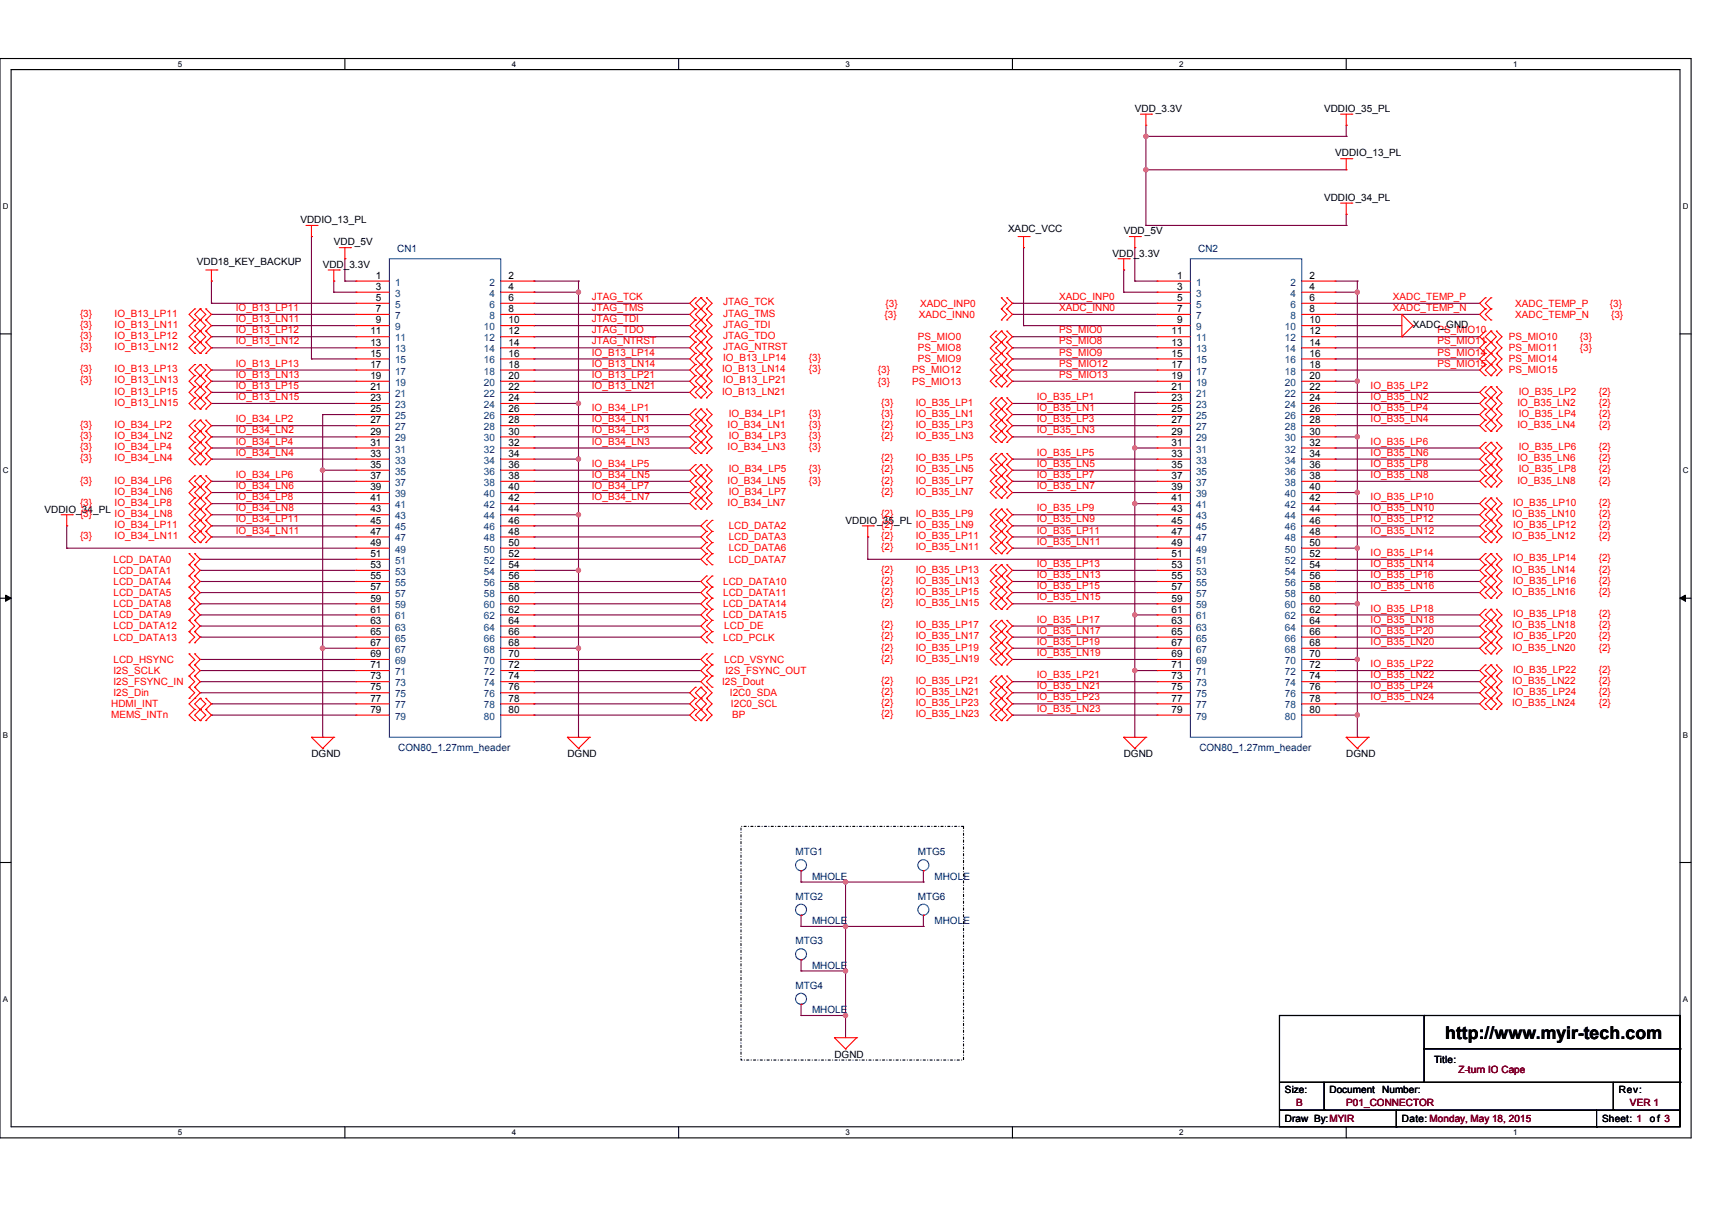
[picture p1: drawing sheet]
<svg xmlns="http://www.w3.org/2000/svg" width="297mm" height="210mm" viewBox="0 0 297 210" stroke-linecap="round" stroke-linejoin="round" font-family="sans-serif">
<defs><g id="words">
<text font-size="3.1" x="250.8" y="180.2">http://www.myir-tech.com</text>
<g font-size="1.7">
<text x="196.9" y="19.4">VDD_3.3V</text>
<text x="229.7" y="19.4">VDDIO_35_PL</text>
<text x="231.6" y="27.1">VDDIO_13_PL</text>
<text x="229.7" y="34.9">VDDIO_34_PL</text>
<text x="52.1" y="38.7">VDDIO_13_PL</text>
<text x="174.9" y="40.3">XADC_VCC</text>
<text x="195" y="40.7">VDD_5V</text>
<text x="34.2" y="46.1">VDD18_KEY_BACKUP</text>
<text x="56" y="46.4">VDD_3.3V</text>
<text x="57.9" y="42.6">VDD_5V</text>
<text x="193" y="44.5">VDD_3.3V</text>
<text x="65.2" y="48.4">1</text>
<text x="65.2" y="50.3">3</text>
<text x="65.2" y="52.2">5</text>
<text x="88.2" y="48.4">2</text>
<text x="88.2" y="50.3">4</text>
<text x="88.2" y="52.2">6</text>
<text x="204.2" y="48.4">1</text>
<text x="204.2" y="50.3">3</text>
<text x="204.2" y="52.2">5</text>
<text x="227.2" y="48.4">2</text>
<text x="227.2" y="50.3">4</text>
<text x="227.2" y="52.2">6</text>
<text x="64.3" y="58">11</text>
<text x="64.3" y="59.9">13</text>
<text x="65.2" y="54.1">7</text>
<text x="65.2" y="56.1">9</text>
<text x="88.2" y="54.1">8</text>
<text x="88.2" y="56.1">10</text>
<text x="88.2" y="58">12</text>
<text x="88.2" y="59.9">14</text>
<text x="203.2" y="58">11</text>
<text x="203.2" y="59.9">13</text>
<text x="204.2" y="54.1">7</text>
<text x="204.2" y="56.1">9</text>
<text x="227.2" y="54.1">8</text>
<text x="227.2" y="56.1">10</text>
<text x="227.2" y="58">12</text>
<text x="227.2" y="59.9">14</text>
<text x="245.2" y="56.9">XADC_GND</text>
<text x="64.3" y="61.9">15</text>
<text x="64.3" y="63.8">17</text>
<text x="64.3" y="65.7">19</text>
<text x="88.2" y="61.9">16</text>
<text x="88.2" y="63.8">18</text>
<text x="88.2" y="65.7">20</text>
<text x="203.2" y="61.9">15</text>
<text x="203.2" y="63.8">17</text>
<text x="203.2" y="65.7">19</text>
<text x="227.2" y="61.9">16</text>
<text x="227.2" y="63.8">18</text>
<text x="227.2" y="65.7">20</text>
<text x="64.3" y="67.7">21</text>
<text x="64.3" y="69.6">23</text>
<text x="64.3" y="71.5">25</text>
<text x="88.2" y="67.7">22</text>
<text x="88.2" y="69.6">24</text>
<text x="88.2" y="71.5">26</text>
<text x="203.2" y="67.7">21</text>
<text x="203.2" y="69.6">23</text>
<text x="203.2" y="71.5">25</text>
<text x="227.2" y="67.7">22</text>
<text x="227.2" y="69.6">24</text>
<text x="227.2" y="71.5">26</text>
<text x="64.3" y="73.4">27</text>
<text x="64.3" y="75.4">29</text>
<text x="64.3" y="77.3">31</text>
<text x="88.2" y="73.4">28</text>
<text x="88.2" y="75.4">30</text>
<text x="88.2" y="77.3">32</text>
<text x="203.2" y="73.4">27</text>
<text x="203.2" y="75.4">29</text>
<text x="203.2" y="77.3">31</text>
<text x="227.2" y="73.4">28</text>
<text x="227.2" y="75.4">30</text>
<text x="227.2" y="77.3">32</text>
<text x="64.3" y="79.2">33</text>
<text x="64.3" y="81.2">35</text>
<text x="64.3" y="83.1">37</text>
<text x="88.2" y="79.2">34</text>
<text x="88.2" y="81.2">36</text>
<text x="88.2" y="83.1">38</text>
<text x="203.2" y="79.2">33</text>
<text x="203.2" y="81.2">35</text>
<text x="203.2" y="83.1">37</text>
<text x="227.2" y="79.2">34</text>
<text x="227.2" y="81.2">36</text>
<text x="227.2" y="83.1">38</text>
<text x="7.7" y="88.9">VDDIO_34_PL</text>
<text x="64.3" y="85">39</text>
<text x="64.3" y="87">41</text>
<text x="64.3" y="88.9">43</text>
<text x="88.2" y="85">40</text>
<text x="88.2" y="87">42</text>
<text x="88.2" y="88.9">44</text>
<text x="203.2" y="85">39</text>
<text x="203.2" y="87">41</text>
<text x="203.2" y="88.9">43</text>
<text x="227.2" y="85">40</text>
<text x="227.2" y="87">42</text>
<text x="227.2" y="88.9">44</text>
<text x="64.3" y="90.8">45</text>
<text x="64.3" y="92.7">47</text>
<text x="64.3" y="94.7">49</text>
<text x="88.2" y="90.8">46</text>
<text x="88.2" y="92.7">48</text>
<text x="88.2" y="94.7">50</text>
<text x="146.7" y="90.8">VDDIO_35_PL</text>
<text x="203.2" y="90.8">45</text>
<text x="203.2" y="92.7">47</text>
<text x="203.2" y="94.7">49</text>
<text x="227.2" y="90.8">46</text>
<text x="227.2" y="92.7">48</text>
<text x="227.2" y="94.7">50</text>
<text x="64.3" y="96.6">51</text>
<text x="64.3" y="98.5">53</text>
<text x="64.3" y="100.5">55</text>
<text x="88.2" y="96.6">52</text>
<text x="88.2" y="98.5">54</text>
<text x="88.2" y="100.5">56</text>
<text x="203.2" y="96.6">51</text>
<text x="203.2" y="98.5">53</text>
<text x="203.2" y="100.5">55</text>
<text x="227.2" y="96.6">52</text>
<text x="227.2" y="98.5">54</text>
<text x="227.2" y="100.5">56</text>
<text x="64.3" y="102.4">57</text>
<text x="64.3" y="104.3">59</text>
<text x="64.3" y="106.3">61</text>
<text x="88.2" y="102.4">58</text>
<text x="88.2" y="104.3">60</text>
<text x="88.2" y="106.3">62</text>
<text x="203.2" y="102.4">57</text>
<text x="203.2" y="104.3">59</text>
<text x="203.2" y="106.3">61</text>
<text x="227.2" y="102.4">58</text>
<text x="227.2" y="104.3">60</text>
<text x="227.2" y="106.3">62</text>
<text x="64.3" y="108.2">63</text>
<text x="64.3" y="110.1">65</text>
<text x="64.3" y="112">67</text>
<text x="64.3" y="114">69</text>
<text x="88.2" y="108.2">64</text>
<text x="88.2" y="110.1">66</text>
<text x="88.2" y="112">68</text>
<text x="88.2" y="114">70</text>
<text x="203.2" y="108.2">63</text>
<text x="203.2" y="110.1">65</text>
<text x="203.2" y="112">67</text>
<text x="203.2" y="114">69</text>
<text x="227.2" y="108.2">64</text>
<text x="227.2" y="110.1">66</text>
<text x="227.2" y="112">68</text>
<text x="227.2" y="114">70</text>
<text x="64.3" y="115.9">71</text>
<text x="64.3" y="117.8">73</text>
<text x="64.3" y="119.8">75</text>
<text x="88.2" y="115.9">72</text>
<text x="88.2" y="117.8">74</text>
<text x="88.2" y="119.8">76</text>
<text x="203.2" y="115.9">71</text>
<text x="203.2" y="117.8">73</text>
<text x="203.2" y="119.8">75</text>
<text x="227.2" y="115.9">72</text>
<text x="227.2" y="117.8">74</text>
<text x="227.2" y="119.8">76</text>
<text x="64.3" y="121.7">77</text>
<text x="64.3" y="123.6">79</text>
<text x="88.2" y="121.7">78</text>
<text x="88.2" y="123.6">80</text>
<text x="203.2" y="121.7">77</text>
<text x="203.2" y="123.6">79</text>
<text x="227.2" y="121.7">78</text>
<text x="227.2" y="123.6">80</text>
<text x="54" y="131.4">DGND</text>
<text x="98.4" y="131.4">DGND</text>
<text x="195" y="131.4">DGND</text>
<text x="233.6" y="131.4">DGND</text>
<text x="144.8" y="183.5">DGND</text>
<text x="248.8" y="184.5">Title:</text>
<text x="222.9" y="189.7">Size:</text>
<text x="230.7" y="189.7">Document</text>
<text x="239.8" y="189.7">Number:</text>
<text x="280.9" y="189.7">Rev:</text>
<text x="222.9" y="194.7">Draw By:MYIR</text>
<text x="243.2" y="194.7">Date: Monday, May 18, 2015</text>
<text x="278" y="194.7">Sheet: 1</text>
<text x="286.3" y="194.7">of 3</text>
</g>
<g font-size="1.7" fill="#000080">
<text x="68.9" y="43.7">CN1</text>
<text x="207.9" y="43.7">CN2</text>
<text x="69.1" y="130.2">CON80_1.27mm_header</text>
<text x="208.1" y="130.2">CON80_1.27mm_header</text>
<text x="138" y="148.4">MTG1</text>
<text x="159.3" y="148.4">MTG5</text>
<text x="140.9" y="152.6">MHOLE</text>
<text x="162.2" y="152.6">MHOLE</text>
<text x="138" y="156.1">MTG2</text>
<text x="140.9" y="160.3">MHOLE</text>
<text x="159.3" y="156.1">MTG6</text>
<text x="162.2" y="160.3">MHOLE</text>
<text x="138" y="163.8">MTG3</text>
<text x="138" y="171.5">MTG4</text>
<text x="140.9" y="168.1">MHOLE</text>
<text x="140.9" y="175.8">MHOLE</text>
</g>
<g font-size="1.7" fill="#f00">
<text x="40.9" y="53.9">IO_B13_LP11</text>
<text x="102.7" y="53.9">JTAG_TMS</text>
<text x="102.7" y="52">JTAG_TCK</text>
<text x="125.5" y="53">JTAG_TCK</text>
<text x="153.6" y="53.2">{3}</text>
<text x="159.6" y="53.2">XADC_INP0</text>
<text x="183.8" y="52">XADC_INP0</text>
<text x="183.8" y="53.9">XADC_INN0</text>
<text x="241.7" y="53.9">XADC_TEMP_N</text>
<text x="241.7" y="52">XADC_TEMP_P</text>
<text x="262.9" y="53.2">XADC_TEMP_P</text>
<text x="279.3" y="53.2">{3}</text>
<text x="13.9" y="54.9">{3}</text>
<text x="13.9" y="56.9">{3}</text>
<text x="13.9" y="58.8">{3}</text>
<text x="19.9" y="54.9">IO_B13_LP11</text>
<text x="19.9" y="56.9">IO_B13_LN11</text>
<text x="19.9" y="58.8">IO_B13_LP12</text>
<text x="40.9" y="55.9">IO_B13_LN11</text>
<text x="40.9" y="57.8">IO_B13_LP12</text>
<text x="40.9" y="59.7">IO_B13_LN12</text>
<text x="102.7" y="55.9">JTAG_TDI</text>
<text x="102.7" y="57.8">JTAG_TDO</text>
<text x="102.7" y="59.7">JTAG_NTRST</text>
<text x="125.5" y="54.9">JTAG_TMS</text>
<text x="125.5" y="56.9">JTAG_TDI</text>
<text x="125.5" y="58.8">JTAG_TDO</text>
<text x="153.5" y="55.1">{3}</text>
<text x="159.3" y="59">PS_MIO0</text>
<text x="159.4" y="55.1">XADC_INN0</text>
<text x="183.8" y="57.8">PS_MIO0</text>
<text x="183.8" y="59.7">PS_MIO8</text>
<text x="249.4" y="57.8">PS_MIO10</text>
<text x="249.4" y="59.7">PS_MIO11</text>
<text x="261.8" y="59">PS_MIO10</text>
<text x="262.9" y="55.1">XADC_TEMP_N</text>
<text x="274.1" y="59">{3}</text>
<text x="279.5" y="55.1">{3}</text>
<text x="13.9" y="60.7">{3}</text>
<text x="13.9" y="64.6">{3}</text>
<text x="19.9" y="60.7">IO_B13_LN12</text>
<text x="19.9" y="64.6">IO_B13_LP13</text>
<text x="40.9" y="63.6">IO_B13_LP13</text>
<text x="40.9" y="65.5">IO_B13_LN13</text>
<text x="102.7" y="63.6">IO_B13_LN14</text>
<text x="102.7" y="61.7">IO_B13_LP14</text>
<text x="102.7" y="65.5">IO_B13_LP21</text>
<text x="125.3" y="64.6">IO_B13_LN14</text>
<text x="125.5" y="60.7">JTAG_NTRST</text>
<text x="125.5" y="62.6">IO_B13_LP14</text>
<text x="140.3" y="62.6">{3}</text>
<text x="140.3" y="64.6">{3}</text>
<text x="152.3" y="64.8">{3}</text>
<text x="158.3" y="64.8">PS_MIO12</text>
<text x="159.3" y="60.9">PS_MIO8</text>
<text x="159.3" y="62.9">PS_MIO9</text>
<text x="183.8" y="61.7">PS_MIO9</text>
<text x="183.8" y="63.6">PS_MIO12</text>
<text x="183.8" y="65.5">PS_MIO13</text>
<text x="249.4" y="61.7">PS_MIO14</text>
<text x="249.4" y="63.6">PS_MIO15</text>
<text x="261.8" y="60.9">PS_MIO11</text>
<text x="261.8" y="62.9">PS_MIO14</text>
<text x="261.8" y="64.8">PS_MIO15</text>
<text x="274.1" y="60.9">{3}</text>
<text x="13.9" y="66.5">{3}</text>
<text x="19.9" y="66.5">IO_B13_LN13</text>
<text x="19.9" y="68.4">IO_B13_LP15</text>
<text x="19.9" y="70.4">IO_B13_LN15</text>
<text x="40.9" y="69.4">IO_B13_LN15</text>
<text x="40.9" y="67.5">IO_B13_LP15</text>
<text x="102.7" y="71.3">IO_B34_LP1</text>
<text x="102.7" y="67.5">IO_B13_LN21</text>
<text x="125.3" y="68.4">IO_B13_LN21</text>
<text x="125.5" y="66.5">IO_B13_LP21</text>
<text x="152.3" y="66.7">{3}</text>
<text x="152.9" y="70.4">{3}</text>
<text x="158.3" y="66.7">PS_MIO13</text>
<text x="158.9" y="70.4">IO_B35_LP1</text>
<text x="179.9" y="69.4">IO_B35_LP1</text>
<text x="179.9" y="71.3">IO_B35_LN1</text>
<text x="237.8" y="71.3">IO_B35_LP4</text>
<text x="237.8" y="69.4">IO_B35_LN2</text>
<text x="237.8" y="67.5">IO_B35_LP2</text>
<text x="263.3" y="70.4">IO_B35_LN2</text>
<text x="263.5" y="68.4">IO_B35_LP2</text>
<text x="277.4" y="68.4">{2}</text>
<text x="277.4" y="70.4">{2}</text>
<text x="13.9" y="74.2">{3}</text>
<text x="13.9" y="76.2">{3}</text>
<text x="19.9" y="74.2">IO_B34_LP2</text>
<text x="19.9" y="76.2">IO_B34_LN2</text>
<text x="40.9" y="77.1">IO_B34_LP4</text>
<text x="40.9" y="73.3">IO_B34_LP2</text>
<text x="40.9" y="75.2">IO_B34_LN2</text>
<text x="102.7" y="73.3">IO_B34_LN1</text>
<text x="102.7" y="75.2">IO_B34_LP3</text>
<text x="102.7" y="77.1">IO_B34_LN3</text>
<text x="126.2" y="74.2">IO_B34_LN1</text>
<text x="126.4" y="72.3">IO_B34_LP1</text>
<text x="126.4" y="76.2">IO_B34_LP3</text>
<text x="140.3" y="72.3">{3}</text>
<text x="140.3" y="74.2">{3}</text>
<text x="140.3" y="76.2">{3}</text>
<text x="152.9" y="74.2">{2}</text>
<text x="152.9" y="76.2">{2}</text>
<text x="152.9" y="72.3">{3}</text>
<text x="158.9" y="74.2">IO_B35_LP3</text>
<text x="158.9" y="76.2">IO_B35_LN3</text>
<text x="158.9" y="72.3">IO_B35_LN1</text>
<text x="179.9" y="75.2">IO_B35_LN3</text>
<text x="179.9" y="73.3">IO_B35_LP3</text>
<text x="237.8" y="77.1">IO_B35_LP6</text>
<text x="237.8" y="73.3">IO_B35_LN4</text>
<text x="263.3" y="74.2">IO_B35_LN4</text>
<text x="263.5" y="72.3">IO_B35_LP4</text>
<text x="277.4" y="74.2">{2}</text>
<text x="277.4" y="72.3">{2}</text>
<text x="13.9" y="78.1">{3}</text>
<text x="13.9" y="80">{3}</text>
<text x="13.9" y="83.9">{3}</text>
<text x="19.9" y="78.1">IO_B34_LP4</text>
<text x="19.9" y="80">IO_B34_LN4</text>
<text x="19.9" y="83.9">IO_B34_LP6</text>
<text x="40.9" y="79.1">IO_B34_LN4</text>
<text x="40.9" y="82.9">IO_B34_LP6</text>
<text x="102.7" y="82.9">IO_B34_LN5</text>
<text x="102.7" y="81">IO_B34_LP5</text>
<text x="126.2" y="83.9">IO_B34_LN5</text>
<text x="126.2" y="78.1">IO_B34_LN3</text>
<text x="126.4" y="82">IO_B34_LP5</text>
<text x="140.3" y="82">{3}</text>
<text x="140.3" y="83.9">{3}</text>
<text x="140.3" y="78.1">{3}</text>
<text x="152.9" y="83.9">{2}</text>
<text x="152.9" y="80">{2}</text>
<text x="152.9" y="82">{2}</text>
<text x="158.9" y="83.9">IO_B35_LP7</text>
<text x="158.9" y="80">IO_B35_LP5</text>
<text x="158.9" y="82">IO_B35_LN5</text>
<text x="179.9" y="82.9">IO_B35_LP7</text>
<text x="179.9" y="81">IO_B35_LN5</text>
<text x="179.9" y="79.1">IO_B35_LP5</text>
<text x="237.8" y="82.9">IO_B35_LN8</text>
<text x="237.8" y="81">IO_B35_LP8</text>
<text x="237.8" y="79.1">IO_B35_LN6</text>
<text x="263.3" y="83.9">IO_B35_LN8</text>
<text x="263.3" y="80">IO_B35_LN6</text>
<text x="263.5" y="82">IO_B35_LP8</text>
<text x="263.5" y="78.1">IO_B35_LP6</text>
<text x="277.4" y="82">{2}</text>
<text x="277.4" y="83.9">{2}</text>
<text x="277.4" y="80">{2}</text>
<text x="277.4" y="78.1">{2}</text>
<text x="13.9" y="87.7">{3}</text>
<text x="13.9" y="89.7">{3}</text>
<text x="19.9" y="85.8">IO_B34_LN6</text>
<text x="19.9" y="87.7">IO_B34_LP8</text>
<text x="19.9" y="89.7">IO_B34_LN8</text>
<text x="40.9" y="84.9">IO_B34_LN6</text>
<text x="40.9" y="86.8">IO_B34_LP8</text>
<text x="40.9" y="88.7">IO_B34_LN8</text>
<text x="102.7" y="84.9">IO_B34_LP7</text>
<text x="102.7" y="86.8">IO_B34_LN7</text>
<text x="126.2" y="87.7">IO_B34_LN7</text>
<text x="126.4" y="85.8">IO_B34_LP7</text>
<text x="152.9" y="89.7">{2}</text>
<text x="152.9" y="85.8">{2}</text>
<text x="158.9" y="89.7">IO_B35_LP9</text>
<text x="158.9" y="85.8">IO_B35_LN7</text>
<text x="179.9" y="88.7">IO_B35_LP9</text>
<text x="179.9" y="84.9">IO_B35_LN7</text>
<text x="237.8" y="86.8">IO_B35_LP10</text>
<text x="237.8" y="88.7">IO_B35_LN10</text>
<text x="262.3" y="89.7">IO_B35_LN10</text>
<text x="262.5" y="87.7">IO_B35_LP10</text>
<text x="277.4" y="87.7">{2}</text>
<text x="277.4" y="89.7">{2}</text>
<text x="13.9" y="93.5">{3}</text>
<text x="19.9" y="93.5">IO_B34_LN11</text>
<text x="19.9" y="91.6">IO_B34_LP11</text>
<text x="40.9" y="92.6">IO_B34_LN11</text>
<text x="40.9" y="90.6">IO_B34_LP11</text>
<text x="126.4" y="95.7">LCD_DATA6</text>
<text x="126.4" y="91.8">LCD_DATA2</text>
<text x="126.4" y="93.7">LCD_DATA3</text>
<text x="152.9" y="93.5">{2}</text>
<text x="152.9" y="95.5">{2}</text>
<text x="152.9" y="91.6">{2}</text>
<text x="158.9" y="93.5">IO_B35_LP11</text>
<text x="158.9" y="95.5">IO_B35_LN11</text>
<text x="158.9" y="91.6">IO_B35_LN9</text>
<text x="179.9" y="94.5">IO_B35_LN11</text>
<text x="179.9" y="92.6">IO_B35_LP11</text>
<text x="179.9" y="90.6">IO_B35_LN9</text>
<text x="237.8" y="92.6">IO_B35_LN12</text>
<text x="237.8" y="90.6">IO_B35_LP12</text>
<text x="262.3" y="93.5">IO_B35_LN12</text>
<text x="262.5" y="91.6">IO_B35_LP12</text>
<text x="277.4" y="93.5">{2}</text>
<text x="277.4" y="91.6">{2}</text>
<text x="19.7" y="101.5">LCD_DATA4</text>
<text x="19.7" y="99.5">LCD_DATA1</text>
<text x="19.7" y="97.6">LCD_DATA0</text>
<text x="125.5" y="101.5">LCD_DATA10</text>
<text x="126.4" y="97.6">LCD_DATA7</text>
<text x="152.9" y="99.3">{2}</text>
<text x="152.9" y="101.3">{2}</text>
<text x="158.9" y="99.3">IO_B35_LP13</text>
<text x="158.9" y="101.3">IO_B35_LN13</text>
<text x="179.9" y="100.3">IO_B35_LN13</text>
<text x="179.9" y="98.4">IO_B35_LP13</text>
<text x="237.8" y="100.3">IO_B35_LP16</text>
<text x="237.8" y="98.4">IO_B35_LN14</text>
<text x="237.8" y="96.4">IO_B35_LP14</text>
<text x="262.3" y="99.3">IO_B35_LN14</text>
<text x="262.5" y="101.3">IO_B35_LP16</text>
<text x="262.5" y="97.4">IO_B35_LP14</text>
<text x="277.4" y="101.3">{2}</text>
<text x="277.4" y="99.3">{2}</text>
<text x="277.4" y="97.4">{2}</text>
<text x="19.7" y="107.2">LCD_DATA9</text>
<text x="19.7" y="105.3">LCD_DATA8</text>
<text x="19.7" y="103.4">LCD_DATA5</text>
<text x="125.5" y="107.2">LCD_DATA15</text>
<text x="125.5" y="105.3">LCD_DATA14</text>
<text x="125.5" y="103.4">LCD_DATA11</text>
<text x="152.9" y="105.1">{2}</text>
<text x="152.9" y="103.2">{2}</text>
<text x="158.9" y="105.1">IO_B35_LN15</text>
<text x="158.9" y="103.2">IO_B35_LP15</text>
<text x="179.9" y="104.2">IO_B35_LN15</text>
<text x="179.9" y="102.2">IO_B35_LP15</text>
<text x="237.8" y="102.2">IO_B35_LN16</text>
<text x="237.8" y="106.1">IO_B35_LP18</text>
<text x="262.3" y="103.2">IO_B35_LN16</text>
<text x="262.5" y="107.1">IO_B35_LP18</text>
<text x="277.4" y="103.2">{2}</text>
<text x="277.4" y="107.1">{2}</text>
<text x="19.7" y="111.1">LCD_DATA13</text>
<text x="19.7" y="109.2">LCD_DATA12</text>
<text x="125.5" y="111.1">LCD_PCLK</text>
<text x="125.7" y="109.2">LCD_DE</text>
<text x="152.9" y="112.9">{2}</text>
<text x="152.9" y="110.9">{2}</text>
<text x="152.9" y="109">{2}</text>
<text x="158.9" y="112.9">IO_B35_LP19</text>
<text x="158.9" y="110.9">IO_B35_LN17</text>
<text x="158.9" y="109">IO_B35_LP17</text>
<text x="179.9" y="111.9">IO_B35_LP19</text>
<text x="179.9" y="113.8">IO_B35_LN19</text>
<text x="179.9" y="109.9">IO_B35_LN17</text>
<text x="179.9" y="108">IO_B35_LP17</text>
<text x="237.8" y="109.9">IO_B35_LP20</text>
<text x="237.8" y="111.9">IO_B35_LN20</text>
<text x="237.8" y="108">IO_B35_LN18</text>
<text x="262.3" y="112.9">IO_B35_LN20</text>
<text x="262.3" y="109">IO_B35_LN18</text>
<text x="262.5" y="110.9">IO_B35_LP20</text>
<text x="277.4" y="112.9">{2}</text>
<text x="277.4" y="110.9">{2}</text>
<text x="277.4" y="109">{2}</text>
<text x="19.7" y="115">LCD_HSYNC</text>
<text x="19.7" y="116.9">I2S_SCLK</text>
<text x="19.7" y="118.8">I2S_FSYNC_IN</text>
<text x="125.3" y="118.8">I2S_Dout</text>
<text x="125.7" y="115">LCD_VSYNC</text>
<text x="125.9" y="116.9">I2S_FSYNC_OUT</text>
<text x="152.9" y="114.8">{2}</text>
<text x="152.9" y="118.6">{2}</text>
<text x="158.9" y="114.8">IO_B35_LN19</text>
<text x="158.9" y="118.6">IO_B35_LP21</text>
<text x="179.9" y="117.7">IO_B35_LP21</text>
<text x="179.9" y="119.6">IO_B35_LN21</text>
<text x="237.8" y="119.6">IO_B35_LP24</text>
<text x="237.8" y="115.7">IO_B35_LP22</text>
<text x="237.8" y="117.7">IO_B35_LN22</text>
<text x="262.3" y="118.6">IO_B35_LN22</text>
<text x="262.5" y="116.7">IO_B35_LP22</text>
<text x="277.4" y="116.7">{2}</text>
<text x="277.4" y="118.6">{2}</text>
<text x="19.3" y="122.7">HDMI_INT</text>
<text x="19.3" y="124.6">MEMS_INTn</text>
<text x="19.7" y="120.8">I2S_Din</text>
<text x="126.6" y="120.8">I2C0_SDA</text>
<text x="126.8" y="122.7">I2C0_SCL</text>
<text x="127" y="124.6">BP</text>
<text x="152.9" y="124.4">{2}</text>
<text x="152.9" y="122.5">{2}</text>
<text x="152.9" y="120.6">{2}</text>
<text x="158.9" y="124.4">IO_B35_LN23</text>
<text x="158.9" y="122.5">IO_B35_LP23</text>
<text x="158.9" y="120.6">IO_B35_LN21</text>
<text x="179.9" y="121.5">IO_B35_LP23</text>
<text x="179.9" y="123.5">IO_B35_LN23</text>
<text x="237.8" y="121.5">IO_B35_LN24</text>
<text x="262.3" y="122.5">IO_B35_LN24</text>
<text x="262.5" y="120.6">IO_B35_LP24</text>
<text x="277.4" y="122.5">{2}</text>
<text x="277.4" y="120.6">{2}</text>
</g>
<g font-size="1.7" fill="#004080">
<text x="68.5" y="49.5">1</text>
<text x="68.5" y="51.5">3</text>
<text x="68.5" y="53.4">5</text>
<text x="84.9" y="49.5">2</text>
<text x="84.9" y="51.5">4</text>
<text x="84.9" y="53.4">6</text>
<text x="207.5" y="49.5">1</text>
<text x="207.5" y="51.5">3</text>
<text x="207.5" y="53.4">5</text>
<text x="223.9" y="49.5">2</text>
<text x="223.9" y="51.5">4</text>
<text x="223.9" y="53.4">6</text>
<text x="68.5" y="55.3">7</text>
<text x="68.5" y="57.3">9</text>
<text x="68.5" y="59.2">11</text>
<text x="83.9" y="57.3">10</text>
<text x="83.9" y="59.2">12</text>
<text x="84.9" y="55.3">8</text>
<text x="207.5" y="55.3">7</text>
<text x="207.5" y="57.3">9</text>
<text x="207.5" y="59.2">11</text>
<text x="222.9" y="57.3">10</text>
<text x="222.9" y="59.2">12</text>
<text x="223.9" y="55.3">8</text>
<text x="68.5" y="61.1">13</text>
<text x="68.5" y="63">15</text>
<text x="68.5" y="65">17</text>
<text x="83.9" y="61.1">14</text>
<text x="83.9" y="63">16</text>
<text x="83.9" y="65">18</text>
<text x="207.5" y="61.1">13</text>
<text x="207.5" y="63">15</text>
<text x="207.5" y="65">17</text>
<text x="222.9" y="61.1">14</text>
<text x="222.9" y="63">16</text>
<text x="222.9" y="65">18</text>
<text x="68.5" y="66.9">19</text>
<text x="68.5" y="68.8">21</text>
<text x="68.5" y="70.8">23</text>
<text x="83.9" y="66.9">20</text>
<text x="83.9" y="68.8">22</text>
<text x="83.9" y="70.8">24</text>
<text x="207.5" y="66.9">19</text>
<text x="207.5" y="68.8">21</text>
<text x="207.5" y="70.8">23</text>
<text x="222.9" y="66.9">20</text>
<text x="222.9" y="68.8">22</text>
<text x="222.9" y="70.8">24</text>
<text x="68.5" y="72.7">25</text>
<text x="68.5" y="74.6">27</text>
<text x="68.5" y="76.6">29</text>
<text x="83.9" y="72.7">26</text>
<text x="83.9" y="74.6">28</text>
<text x="83.9" y="76.6">30</text>
<text x="207.5" y="72.7">25</text>
<text x="207.5" y="74.6">27</text>
<text x="207.5" y="76.6">29</text>
<text x="222.9" y="72.7">26</text>
<text x="222.9" y="74.6">28</text>
<text x="222.9" y="76.6">30</text>
<text x="68.5" y="78.5">31</text>
<text x="68.5" y="80.4">33</text>
<text x="68.5" y="82.4">35</text>
<text x="83.9" y="78.5">32</text>
<text x="83.9" y="80.4">34</text>
<text x="83.9" y="82.4">36</text>
<text x="207.5" y="78.5">31</text>
<text x="207.5" y="80.4">33</text>
<text x="207.5" y="82.4">35</text>
<text x="222.9" y="78.5">32</text>
<text x="222.9" y="80.4">34</text>
<text x="222.9" y="82.4">36</text>
<text x="68.5" y="84.3">37</text>
<text x="68.5" y="86.2">39</text>
<text x="68.5" y="88.2">41</text>
<text x="83.9" y="84.3">38</text>
<text x="83.9" y="86.2">40</text>
<text x="83.9" y="88.2">42</text>
<text x="207.5" y="84.3">37</text>
<text x="207.5" y="86.2">39</text>
<text x="207.5" y="88.2">41</text>
<text x="222.9" y="84.3">38</text>
<text x="222.9" y="86.2">40</text>
<text x="222.9" y="88.2">42</text>
<text x="68.5" y="90.1">43</text>
<text x="68.5" y="92">45</text>
<text x="68.5" y="93.9">47</text>
<text x="68.5" y="95.9">49</text>
<text x="83.9" y="90.1">44</text>
<text x="83.9" y="92">46</text>
<text x="83.9" y="93.9">48</text>
<text x="83.9" y="95.9">50</text>
<text x="207.5" y="90.1">43</text>
<text x="207.5" y="92">45</text>
<text x="207.5" y="93.9">47</text>
<text x="207.5" y="95.9">49</text>
<text x="222.9" y="90.1">44</text>
<text x="222.9" y="92">46</text>
<text x="222.9" y="93.9">48</text>
<text x="222.9" y="95.9">50</text>
<text x="68.5" y="97.8">51</text>
<text x="68.5" y="99.7">53</text>
<text x="68.5" y="101.7">55</text>
<text x="83.9" y="97.8">52</text>
<text x="83.9" y="99.7">54</text>
<text x="83.9" y="101.7">56</text>
<text x="207.5" y="97.8">51</text>
<text x="207.5" y="99.7">53</text>
<text x="207.5" y="101.7">55</text>
<text x="222.9" y="97.8">52</text>
<text x="222.9" y="99.7">54</text>
<text x="222.9" y="101.7">56</text>
<text x="68.5" y="103.6">57</text>
<text x="68.5" y="105.5">59</text>
<text x="68.5" y="107.5">61</text>
<text x="83.9" y="103.6">58</text>
<text x="83.9" y="105.5">60</text>
<text x="83.9" y="107.5">62</text>
<text x="207.5" y="103.6">57</text>
<text x="207.5" y="105.5">59</text>
<text x="207.5" y="107.5">61</text>
<text x="222.9" y="103.6">58</text>
<text x="222.9" y="105.5">60</text>
<text x="222.9" y="107.5">62</text>
<text x="68.5" y="109.4">63</text>
<text x="68.5" y="111.3">65</text>
<text x="68.5" y="113.2">67</text>
<text x="83.9" y="109.4">64</text>
<text x="83.9" y="111.3">66</text>
<text x="83.9" y="113.2">68</text>
<text x="207.5" y="109.4">63</text>
<text x="207.5" y="111.3">65</text>
<text x="207.5" y="113.2">67</text>
<text x="222.9" y="109.4">64</text>
<text x="222.9" y="111.3">66</text>
<text x="222.9" y="113.2">68</text>
<text x="68.5" y="115.2">69</text>
<text x="68.5" y="117.1">71</text>
<text x="68.5" y="119">73</text>
<text x="83.9" y="115.2">70</text>
<text x="83.9" y="117.1">72</text>
<text x="83.9" y="119">74</text>
<text x="207.5" y="115.2">69</text>
<text x="207.5" y="117.1">71</text>
<text x="207.5" y="119">73</text>
<text x="222.9" y="115.2">70</text>
<text x="222.9" y="117.1">72</text>
<text x="222.9" y="119">74</text>
<text x="68.5" y="121">75</text>
<text x="68.5" y="122.9">77</text>
<text x="68.5" y="124.8">79</text>
<text x="83.9" y="121">76</text>
<text x="83.9" y="122.9">78</text>
<text x="83.9" y="124.8">80</text>
<text x="207.5" y="121">75</text>
<text x="207.5" y="122.9">77</text>
<text x="207.5" y="124.8">79</text>
<text x="222.9" y="121">76</text>
<text x="222.9" y="122.9">78</text>
<text x="222.9" y="124.8">80</text>
</g>
<g font-size="1.7" fill="#800000">
<text x="224.9" y="191.8">B</text>
<text x="233.6" y="191.8">P01_CONNECTOR</text>
<text x="253.1" y="186.2">Z-turn IO Cape</text>
<text x="282.8" y="191.8">VER 1</text>
</g>
<g font-size="1.4">
<text x="30.9" y="11.6">5</text>
<text x="88.8" y="11.6">4</text>
<text x="146.7" y="11.6">3</text>
<text x="204.6" y="11.6">2</text>
<text x="262.5" y="11.6">1</text>
<text x=".5" y="36.3">D</text>
<text x="292" y="36.3">D</text>
<text x=".5" y="82.1">C</text>
<text x="292" y="82.1">C</text>
<text x=".5" y="127.9">B</text>
<text x="292" y="127.9">B</text>
<text x=".5" y="173.8">A</text>
<text x="292" y="173.8">A</text>
<text x="30.9" y="196.9">5</text>
<text x="88.8" y="196.9">4</text>
<text x="146.7" y="196.9">3</text>
<text x="204.6" y="196.9">2</text>
<text x="262.5" y="196.9">1</text>
</g>
</g></defs>
<path d="M0 10.2h293.4v187.2h-293.4zM1.9 12.1h289.6v183.4h-289.6z" fill="none" stroke="#000" stroke-width=".19"/>
<g fill="#fff">
<path d="M30.9 10.4h.7v1.5h-.7z"/>
<path d="M30.9 195.7h.7v1.5h-.7z"/>
</g>
<path d="M59.8 10.2v1.9M59.8 195.5v1.9" fill="none" stroke="#000" stroke-width=".19"/>
<g fill="#fff">
<path d="M88.8 10.4h.7v1.5h-.7z"/>
<path d="M88.8 195.7h.7v1.5h-.7z"/>
</g>
<path d="M117.8 10.2v1.9M117.8 195.5v1.9" fill="none" stroke="#000" stroke-width=".19"/>
<g fill="#fff">
<path d="M146.7 10.4h.7v1.5h-.7z"/>
<path d="M146.7 195.7h.7v1.5h-.7z"/>
</g>
<path d="M175.7 10.2v1.9M175.7 195.5v1.9" fill="none" stroke="#000" stroke-width=".19"/>
<g fill="#fff">
<path d="M204.6 10.4h.8v1.5h-.8z"/>
<path d="M204.6 195.7h.8v1.5h-.8z"/>
</g>
<path d="M233.6 10.2v1.9M233.6 195.5v1.9" fill="none" stroke="#000" stroke-width=".19"/>
<g fill="#fff">
<path d="M262.5 10.4h.8v1.5h-.8z"/>
<path d="M262.5 195.7h.8v1.5h-.8z"/>
<path d="M.5 35h1v1.5h-1z"/>
<path d="M292 35h.9v1.5h-.9z"/>
<path d="M.5 80.8h1v1.6h-1z"/>
<path d="M292 80.8h.9v1.6h-.9z"/>
</g>
<path d="M0 57.9h1.9M291.5 57.9h1.9" fill="none" stroke="#000" stroke-width=".19"/>
<g fill="#fff">
<path d="M.5 126.7h.9v1.5h-.9z"/>
<path d="M292 126.7h.9v1.5h-.9z"/>
</g>
<path d="M0 103.8h1.9M291.5 103.8h1.9" fill="none" stroke="#000" stroke-width=".19"/>
<path d="M1 103.2l.9 .6-.9 .5zM291.5 103.8l.9-.6v1.1z" fill="#000" stroke="#000" stroke-width=".17"/>
<g fill="#fff">
<path d="M.5 172.5h.9v1.6h-.9z"/>
<path d="M292 172.5h.9v1.6h-.9z"/>
</g>
<g fill="none" stroke="#000" stroke-width=".19">
<path d="M0 149.6h1.9M291.5 149.6h1.9M222 176.2h69.5v19.3h-69.5zM247.1 176.2h.1M247.1 176.2v11.5M222 192.6h.1M222 192.6h69.5M222 187.7h69.5M229.7 192.6h.1M229.7 187.7v4.9M242.3 195.5h.1M242.3 192.6v2.9"/>
<path d="M247.1 182h44.4M277 195.5h.1M277 192.6v2.9M279.9 192.6h.1M279.9 187.7v4.9M291.5 187.7h.1M291.5 182h.1"/>
</g>
<path d="M128.6 143.4h38.6v40.5h-38.6z" fill="none" stroke="#000" stroke-width=".19" stroke-dasharray=".4 .4 0 .4"/>
<g fill="none" stroke="#800040" stroke-width=".19">
<path d="M198.8 23.7h.1M198.8 29.5h.1M198.8 39.1h.1M198.8 21.7v17.4M198.8 23.7h34.8M198.8 29.5h34.8M198.8 39.1h34.8M233.6 23.7h.1M233.6 21.7h.1M233.6 39.1h.1M233.6 37.2h.1M233.6 21.7v2"/>
<path d="M233.6 37.2v1.9M36.7 54.5h.1M36.7 56.5h.1M36.7 58.4h.1M36.7 48.8h.1M36.7 52.6h.1M36.7 54.5h25.1M36.7 56.5h25.1M36.7 58.4h25.1M36.7 52.6h25.1M36.7 48.8v3.8M54 41h.1"/>
<path d="M54 41v21.3M57.9 48.8h.1M57.9 50.7h.1M57.9 50.7h3.9M57.9 48.8v1.9M59.8 44.9h.1M59.8 48.8h.1M59.8 48.8h2M59.8 44.9v3.9M92.6 50.7h.1M92.6 54.5h.1M92.6 52.6h.1"/>
<path d="M92.6 56.5h.1M92.6 58.4h.1M92.6 48.8h.1M92.6 48.8h7.8M92.6 50.7h7.8M92.6 54.5h27.1M92.6 56.5h27.1M92.6 58.4h27.1M92.6 52.6h27.1M100.4 48.8h.1M100.4 48.8v79.1M175.7 58.4h.1"/>
<path d="M175.7 52.6h.1M175.7 54.5h.1M175.7 54.5h25.1M175.7 58.4h25.1M175.7 52.6h25.1M177.6 56.5h.1M177.6 43h.1M177.6 56.5h23.2M177.6 43v13.5M195 50.7h.1M195 46.8h.1M195 50.7h5.8"/>
<path d="M195 46.8v3.9M196.9 48.8h.1M196.9 43h.1M196.9 48.8h3.9M196.9 43v5.8M231.6 56.5h.1M231.6 58.4h.1M231.6 54.5h.1M231.6 52.6h.1M231.6 48.8h3.9M231.6 50.7h3.9M231.6 54.5h25.1"/>
<path d="M231.6 56.5h11.6M231.6 58.4h25.1M231.6 52.6h25.1M235.5 48.8h.1M235.5 50.7h.1M235.5 48.8v79.1M36.7 60.3h.1M36.7 64.2h.1M36.7 66.1h.1M36.7 70h.1M36.7 68.1h.1M36.7 79.6h.1"/>
<path d="M36.7 77.7h.1M36.7 73.8h.1M36.7 75.8h.1M36.7 60.3h25.1M36.7 64.2h25.1M36.7 66.1h25.1M36.7 70h25.1M36.7 68.1h25.1M36.7 79.6h25.1M36.7 77.7h25.1M36.7 73.8h25.1M36.7 75.8h25.1"/>
<path d="M54 62.3h.1M54 62.3h7.8M56 71.9h.1M56 71.9h5.8M56 71.9v56M92.6 60.3h.1M92.6 73.8h.1M92.6 71.9h.1M92.6 75.8h.1M92.6 77.7h.1M92.6 64.2h.1M92.6 62.3h.1"/>
<path d="M92.6 68.1h.1M92.6 66.1h.1M92.6 60.3h27.1M92.6 64.2h27.1M92.6 66.1h27.1M92.6 70h7.8M92.6 68.1h27.1M92.6 62.3h27.1M92.6 71.9h27.1M92.6 79.6h7.8M92.6 77.7h27.1M92.6 73.8h27.1"/>
<path d="M92.6 75.8h27.1M100.4 70h.1M100.4 79.6h.1M175.7 79.6h.1M175.7 75.8h.1M175.7 73.8h.1M175.7 71.9h.1M175.7 60.3h.1M175.7 62.3h.1M175.7 64.2h.1M175.7 66.1h.1M175.7 60.3h25.1"/>
<path d="M175.7 64.2h25.1M175.7 66.1h25.1M175.7 70h25.1M175.7 62.3h25.1M175.7 71.9h25.1M175.7 79.6h25.1M175.7 73.8h25.1M175.7 75.8h25.1M196.9 77.7h.1M196.9 68.1h.1M196.9 68.1v59.8M196.9 68.1h3.9"/>
<path d="M196.9 77.7h3.9M200.8 70h.1M231.6 66.1h.1M231.6 77.7h.1M231.6 79.6h.1M231.6 73.8h.1M231.6 71.9h.1M231.6 70h.1M231.6 68.1h.1M231.6 60.3h.1M231.6 62.3h.1M231.6 64.2h.1"/>
<path d="M231.6 60.3h25.1M231.6 64.2h25.1M231.6 66.1h3.9M231.6 70h25.1M231.6 68.1h25.1M231.6 62.3h25.1M231.6 71.9h25.1M231.6 79.6h25.1M231.6 77.7h25.1M231.6 73.8h25.1M231.6 75.8h3.9M235.5 75.8h.1"/>
<path d="M235.5 66.1h.1M11.6 91.2h.1M11.6 95.1h.1M11.6 95.1h50.2M11.6 91.2v3.9M34.7 97h.1M34.7 98.9h.1M34.7 98.9h27.1M34.7 97h27.1M36.7 83.5h.1M36.7 85.4h.1M36.7 87.4h.1"/>
<path d="M36.7 89.3h.1M36.7 93.1h.1M36.7 91.2h.1M36.7 83.5h25.1M36.7 85.4h25.1M36.7 87.4h25.1M36.7 89.3h25.1M36.7 93.1h25.1M36.7 91.2h25.1M56 81.6h.1M56 81.6h5.8M92.6 83.5h.1"/>
<path d="M92.6 81.6h.1M92.6 85.4h.1M92.6 87.4h.1M92.6 95.1h.1M92.6 97h.1M92.6 91.2h.1M92.6 93.1h.1M92.6 83.5h27.1M92.6 85.4h27.1M92.6 87.4h27.1M92.6 89.3h7.8M92.6 81.6h27.1"/>
<path d="M92.6 98.9h7.8M92.6 97h29M92.6 93.1h29M92.6 91.2h29M92.6 95.1h29M100.4 89.3h.1M100.4 98.9h.1M150.6 93.1h.1M150.6 97h.1M150.6 97h50.2M150.6 93.1v3.9M175.7 98.9h.1"/>
<path d="M175.7 95.1h.1M175.7 93.1h.1M175.7 91.2h.1M175.7 89.3h.1M175.7 85.4h.1M175.7 83.5h.1M175.7 81.6h.1M175.7 83.5h25.1M175.7 85.4h25.1M175.7 89.3h25.1M175.7 81.6h25.1M175.7 98.9h25.1"/>
<path d="M175.7 93.1h25.1M175.7 91.2h25.1M175.7 95.1h25.1M196.9 87.4h.1M196.9 87.4h3.9M231.6 98.9h.1M231.6 97h.1M231.6 93.1h.1M231.6 91.2h.1M231.6 83.5h.1M231.6 81.6h.1M231.6 87.4h.1"/>
<path d="M231.6 89.3h.1M231.6 83.5h25.1M231.6 85.4h3.9M231.6 87.4h25.1M231.6 89.3h25.1M231.6 81.6h25.1M231.6 98.9h25.1M231.6 97h25.1M231.6 93.1h25.1M231.6 91.2h25.1M231.6 95.1h3.9M235.5 95.1h.1"/>
<path d="M235.5 85.4h.1M34.7 104.7h.1M34.7 106.7h.1M34.7 108.6h.1M34.7 110.5h.1M34.7 100.9h.1M34.7 102.8h.1M34.7 114.4h.1M34.7 116.3h.1M34.7 118.3h.1M34.7 104.7h27.1M34.7 102.8h27.1"/>
<path d="M34.7 114.4h27.1M34.7 100.9h27.1M34.7 110.5h27.1M34.7 116.3h27.1M34.7 118.3h27.1M34.7 106.7h27.1M34.7 108.6h27.1M56 112.5h.1M56 112.5h5.8M92.6 100.9h.1M92.6 102.8h.1M92.6 104.7h.1"/>
<path d="M92.6 106.7h.1M92.6 108.6h.1M92.6 110.5h.1M92.6 114.4h.1M92.6 116.3h.1M92.6 118.3h.1M92.6 104.7h29M92.6 102.8h29M92.6 112.5h7.8M92.6 114.4h29M92.6 100.9h29M92.6 110.5h29"/>
<path d="M92.6 116.3h29M92.6 118.3h29M92.6 106.7h29M92.6 108.6h29M100.4 112.5h.1M175.7 104.7h.1M175.7 102.8h.1M175.7 112.5h.1M175.7 114.4h.1M175.7 118.3h.1M175.7 110.5h.1M175.7 108.6h.1"/>
<path d="M175.7 100.9h.1M175.7 104.7h25.1M175.7 102.8h25.1M175.7 112.5h25.1M175.7 114.4h25.1M175.7 100.9h25.1M175.7 110.5h25.1M175.7 118.3h25.1M175.7 108.6h25.1M196.9 106.7h.1M196.9 116.3h.1M196.9 116.3h3.9"/>
<path d="M196.9 106.7h3.9M231.6 102.8h.1M231.6 100.9h.1M231.6 110.5h.1M231.6 112.5h.1M231.6 116.3h.1M231.6 118.3h.1M231.6 106.7h.1M231.6 108.6h.1M231.6 104.7h3.9M231.6 102.8h25.1M231.6 112.5h25.1"/>
<path d="M231.6 114.4h3.9M231.6 100.9h25.1M231.6 110.5h25.1M231.6 116.3h25.1M231.6 118.3h25.1M231.6 106.7h25.1M231.6 108.6h25.1M235.5 114.4h.1M235.5 104.7h.1M34.7 120.2h.1M34.7 120.2h27.1M36.7 122.1h.1"/>
<path d="M36.7 124.1h.1M36.7 122.1h25.1M36.7 124.1h25.1M56 127.9h.1M92.6 120.2h.1M92.6 122.1h.1M92.6 124.1h.1M92.6 122.1h27.1M92.6 124.1h27.1M92.6 120.2h27.1M100.4 127.9h.1M175.7 122.1h.1"/>
<path d="M175.7 124.1h.1M175.7 120.2h.1M175.7 122.1h25.1M175.7 124.1h25.1M175.7 120.2h25.1M196.9 127.9h.1M231.6 120.2h.1M231.6 122.1h.1M231.6 122.1h25.1M231.6 124.1h3.9M231.6 120.2h25.1M235.5 124.1h.1"/>
<path d="M235.5 127.9h.1M139 153h.1M139 151.1h.1M139 158.8h.1M139 153h21.2M139 151.1v1.9M139 158.8v1.9M146.7 153h.1M146.7 153v27M160.2 153h.1M160.2 151.1v1.9M160.2 158.8v1.9"/>
<path d="M139 160.7h.1M139 168.4h.1M139 176.2h.1M139 166.5h.1M139 174.2h.1M139 160.7h21.2M139 168.4h7.7M139 176.2h7.7M139 166.5v1.9M139 174.2v2M146.7 176.2h.1M146.7 160.7h.1"/>
<path d="M146.7 168.4h.1M160.2 160.7h.1"/>
</g>
<g fill="#f0f" stroke="#f0f" stroke-width=".19">
<circle cx="100.4" cy="50.7" r=".37"/>
<circle cx="100.4" cy="70" r=".37"/>
<circle cx="56" cy="81.6" r=".38"/>
<circle cx="56" cy="112.5" r=".38"/>
<circle cx="235.5" cy="50.7" r=".37"/>
<circle cx="235.5" cy="66.1" r=".38"/>
<circle cx="196.9" cy="77.7" r=".37"/>
<circle cx="196.9" cy="87.4" r=".37"/>
<circle cx="196.9" cy="106.7" r=".37"/>
<circle cx="196.9" cy="116.3" r=".37"/>
<circle cx="235.5" cy="124" r=".38"/>
<circle cx="235.5" cy="104.7" r=".38"/>
<circle cx="235.5" cy="114.4" r=".38"/>
<circle cx="235.5" cy="95.1" r=".38"/>
<circle cx="235.5" cy="75.8" r=".38"/>
<circle cx="235.5" cy="85.4" r=".38"/>
<circle cx="100.4" cy="79.6" r=".37"/>
<circle cx="100.4" cy="89.3" r=".37"/>
<circle cx="100.4" cy="98.9" r=".37"/>
<circle cx="100.4" cy="112.5" r=".38"/>
<circle cx="198.8" cy="23.6" r=".38"/>
<circle cx="198.8" cy="29.4" r=".38"/>
<circle cx="146.7" cy="176.2" r=".37"/>
<circle cx="146.7" cy="168.4" r=".37"/>
<circle cx="146.7" cy="153" r=".38"/>
<circle cx="146.7" cy="160.7" r=".38"/>
</g>
<g fill="none" stroke="#f00" stroke-width=".19">
<path d="M197.9 19.8h1.9M198.8 19.8v1.9M199.8 19.8h.1M232.6 19.8h1.9M233.6 19.8v1.9M234.5 19.8h.1M53.1 39.1h1.9M54 39.1v1.9M55 39.1h.1M198.8 21.7h.1M232.6 27.5h1.9M232.6 35.2h1.9"/>
<path d="M233.6 21.7h.1M233.6 29.5h.1M233.6 37.2h.1M233.6 27.5v2M233.6 35.2v2M234.5 27.5h.1M234.5 35.2h.1M33.8 55.5h.1M33.8 53.6h.1M33.8 57.4h.1M33.8 59.4h.1M33.8 57.4l-1 1 1 1"/>
<path d="M33.8 53.6l-1 .9 1 1M33.8 55.5l-1 1 1 .9M33.8 59.4l-1 .9 1 1M34.7 53.6h.1M34.7 55.5h.1M34.7 57.4h.1M34.7 59.4h.1M34.7 53.6l1 .9-1 1M34.7 53.6l-.9 .9 .9 1M34.7 55.5l1 1-1 .9M34.7 55.5l-.9 1 1.9 1.9-1 1M34.7 57.4l-.9 1 1.9 1.9-1 1"/>
<path d="M34.7 59.4l-.9 .9 .9 1M35.7 55.5h.1M35.7 53.6h.1M35.7 57.4h.1M35.7 59.4h.1M35.7 46.8h1.9M35.7 53.6l1 .9-1 1M35.7 57.4l1 1-1 1M35.7 55.5l1 1-1 .9M35.7 59.4l1 .9-1 1M36.7 48.8h.1M36.7 46.8v2"/>
<path d="M37.6 46.8h.1M54 41h.1M56.9 46.8h2M57.9 48.8h.1M57.9 46.8v2M58.9 46.8h.1M58.9 43h1.9M59.8 44.9h.1M59.8 43v1.9M60.8 43h.1M61.8 48.8h.1M61.8 50.7h.1"/>
<path d="M61.8 52.6h.1M61.8 54.5h.1M61.8 56.5h.1M61.8 58.4h.1M61.8 48.8h5.8M61.8 50.7h5.8M61.8 52.6h5.8M61.8 54.5h5.8M61.8 56.5h5.8M61.8 58.4h5.8M86.9 48.8h5.7M86.9 50.7h5.7"/>
<path d="M86.9 52.6h5.7M86.9 54.5h5.7M86.9 56.5h5.7M86.9 58.4h5.7M92.6 48.8h.1M92.6 50.7h.1M92.6 52.6h.1M92.6 54.5h.1M92.6 56.5h.1M92.6 58.4h.1M120.6 55.5h.1M120.6 53.6h.1"/>
<path d="M120.6 57.4h.1M120.6 51.7h.1M120.6 59.4h.1M120.6 53.6l-.9 .9 .9 1M120.6 57.4l-.9 1 .9 1M120.6 55.5l-.9 1 .9 .9M120.6 51.7l-.9 .9 .9 1M120.6 59.4l-.9 .9 .9 1M121.6 53.6h.1M121.6 55.5h.1M121.6 57.4h.1M121.6 51.7h.1"/>
<path d="M121.6 59.4h.1M121.6 51.7l1 .9-2 1.9 1 1M121.6 53.6l1 .9-1 1M121.6 55.5l-1 1 2 1.9-1 1M121.6 55.5l1 1-1 .9M121.6 51.7l-1 .9 1 1M121.6 57.4l-1 1 2 1.9-2 2 1 .9M121.6 59.4l-1 .9 1 1M122.6 55.5h.1M122.6 53.6h.1M122.6 57.4h.1M122.6 51.7h.1"/>
<path d="M122.6 59.4h.1M122.6 57.4l.9 1-.9 1M122.6 53.6l.9 .9-.9 1M122.6 51.7l.9 .9-.9 1M122.6 55.5l.9 1-.9 .9M122.6 59.4l.9 .9-.9 1M172.8 57.4h.1M172.8 59.4h.1M172.8 57.4l-1 1 1 1M172.8 59.4l-1 .9 1 1M173.7 59.4h.1M173.7 57.4h.1"/>
<path d="M173.7 53.6h.1M173.7 51.7h.1M173.7 55.5h.1M173.7 57.4l-.9 1 .9 1M173.7 57.4l1 1-1.9 1.9 1.9 2-1 .9M173.7 59.4l1 .9-1 1M173.7 51.7l1 .9-1 1M173.7 53.6l1 .9-1 1M174.7 57.4h.1M174.7 59.4h.1M174.7 51.7h.1M174.7 53.6h.1"/>
<path d="M174.7 55.5h.1M174.7 53.6l1 .9-1 1M174.7 57.4l1 1-1 1M174.7 59.4l1 .9-1 1M174.7 51.7l1 .9-1 1M176.6 41h2M177.6 43h.1M177.6 41v2M178.6 41h.1M194 44.9h1.9M195 46.8h.1M195 44.9v1.9"/>
<path d="M195.9 44.9h.1M195.9 41h2M196.9 43h.1M196.9 41v2M197.9 41h.1M200.8 48.8h.1M200.8 50.7h.1M200.8 52.6h.1M200.8 54.5h.1M200.8 56.5h.1M200.8 58.4h.1M200.8 48.8h5.7"/>
<path d="M200.8 50.7h5.7M200.8 52.6h5.7M200.8 54.5h5.7M200.8 56.5h5.7M200.8 58.4h5.7M225.8 48.8h5.8M225.8 50.7h5.8M225.8 52.6h5.8M225.8 54.5h5.8M225.8 56.5h5.8M225.8 58.4h5.8M231.6 48.8h.1"/>
<path d="M231.6 50.7h.1M231.6 52.6h.1M231.6 54.5h.1M231.6 56.5h.1M231.6 58.4h.1M243.2 54.5h.1M243.2 58.4h.1M243.2 54.5v3.9M243.2 54.5l2 2M245.2 56.5h.1M245.2 56.5l-2 1.9M257.7 57.4h.1"/>
<path d="M257.7 59.4h.1M257.7 51.7h.1M257.7 53.6h.1M257.7 55.5h.1M257.7 53.6l-1 .9 1 1M257.7 57.4l-1 1 1 1M257.7 59.4l-1 .9 1 1M257.7 51.7l-1 .9 1 1M258.7 59.4h.1M258.7 57.4h.1M258.7 53.6h.1M258.7 51.7h.1"/>
<path d="M258.7 55.5h.1M258.7 57.4l.9 1-1.9 1.9 1.9 2-.9 .9M258.7 57.4l-1 1 1 1M258.7 59.4l.9 .9-.9 1M258.7 51.7l-1 .9 1 1M258.7 53.6l-1 .9 1 1M259.6 57.4h.1M259.6 59.4h.1M259.6 57.4l1 1-1 1M259.6 59.4l1 .9-1 1M33.8 61.3h.1M33.8 65.2h.1"/>
<path d="M33.8 63.2h.1M33.8 67.1h.1M33.8 69h.1M33.8 71h.1M33.8 78.7h.1M33.8 76.7h.1M33.8 74.8h.1M33.8 72.9h.1M33.8 67.1l-1 1 1 .9M33.8 63.2l-1 1 1 1M33.8 65.2l-1 .9 1 1M33.8 69l-1 1 1 1"/>
<path d="M33.8 76.7l-1 1 1 1M33.8 78.7l-1 .9 1 1M33.8 72.9l-1 .9 1 1M33.8 74.8l-1 1 1 .9M34.7 61.3h.1M34.7 63.2h.1M34.7 65.2h.1M34.7 67.1h.1M34.7 69h.1M34.7 71h.1M34.7 76.7h.1M34.7 78.7h.1"/>
<path d="M34.7 72.9h.1M34.7 74.8h.1M34.7 63.2l1 1-1 1M34.7 63.2l-.9 1 .9 1M34.7 65.2l1 .9-1 1M34.7 65.2l-.9 .9 1.9 2-1 .9M34.7 67.1l-.9 1 1.9 1.9-1 1M34.7 69l-.9 1 .9 1M34.7 74.8l-.9 1 1.9 1.9-1 1M34.7 76.7l-.9 1 1.9 1.9-1 1M34.7 78.7l-.9 .9 .9 1M34.7 72.9l1 .9-1 1"/>
<path d="M34.7 72.9l-.9 .9 .9 1M34.7 74.8l1 1-1 .9M35.7 61.3h.1M35.7 65.2h.1M35.7 63.2h.1M35.7 67.1h.1M35.7 69h.1M35.7 71h.1M35.7 78.7h.1M35.7 76.7h.1M35.7 74.8h.1M35.7 72.9h.1"/>
<path d="M35.7 63.2l1 1-1 1M35.7 67.1l1 1-1 .9M35.7 65.2l1 .9-1 1M35.7 69l1 1-1 1M35.7 76.7l1 1-1 1M35.7 72.9l1 .9-1 1M35.7 78.7l1 .9-1 1M35.7 74.8l1 1-1 .9M61.8 60.3h.1M61.8 62.3h.1M61.8 64.2h.1M61.8 66.1h.1"/>
<path d="M61.8 68.1h.1M61.8 70h.1M61.8 71.9h.1M61.8 73.8h.1M61.8 75.8h.1M61.8 77.7h.1M61.8 79.6h.1M61.8 60.3h5.8M61.8 62.3h5.8M61.8 64.2h5.8M61.8 66.1h5.8M61.8 68.1h5.8"/>
<path d="M61.8 70h5.8M61.8 71.9h5.8M61.8 73.8h5.8M61.8 75.8h5.8M61.8 77.7h5.8M61.8 79.6h5.8M86.9 60.3h5.7M86.9 62.3h5.7M86.9 64.2h5.7M86.9 66.1h5.7M86.9 68.1h5.7M86.9 70h5.7"/>
<path d="M86.9 71.9h5.7M86.9 73.8h5.7M86.9 75.8h5.7M86.9 77.7h5.7M86.9 79.6h5.7M92.6 60.3h.1M92.6 62.3h.1M92.6 64.2h.1M92.6 66.1h.1M92.6 68.1h.1M92.6 70h.1M92.6 71.9h.1"/>
<path d="M92.6 73.8h.1M92.6 75.8h.1M92.6 77.7h.1M92.6 79.6h.1M120.6 61.3h.1M120.6 72.9h.1M120.6 71h.1M120.6 74.8h.1M120.6 78.7h.1M120.6 76.7h.1M120.6 63.2h.1M120.6 65.2h.1"/>
<path d="M120.6 67.1h.1M120.6 69h.1M120.6 65.2l-.9 .9 .9 1M120.6 71l-.9 .9 .9 1M120.6 74.8l-.9 1 .9 .9M120.6 72.9l-.9 .9 .9 1M120.6 76.7l-.9 1 .9 1M120.6 61.3l-.9 1 .9 .9M120.6 63.2l-.9 1 .9 1M120.6 67.1l-.9 1 .9 .9M121.6 61.3h.1M121.6 71h.1"/>
<path d="M121.6 72.9h.1M121.6 74.8h.1M121.6 76.7h.1M121.6 78.7h.1M121.6 63.2h.1M121.6 65.2h.1M121.6 67.1h.1M121.6 69h.1M121.6 71l-1 .9 1 1M121.6 71l1 .9-2 1.9 1 1M121.6 72.9l1 .9-1 1M121.6 76.7l-1 1 1 1"/>
<path d="M121.6 74.8l-1 1 2 1.9-1 1M121.6 74.8l1 1-1 .9M121.6 61.3l1 1-2 1.9 1 1M121.6 63.2l1 1-1 1M121.6 65.2l-1 .9 2 2-1 .9M121.6 65.2l1 .9-1 1M121.6 67.1l-1 1 1 .9M122.6 61.3h.1M122.6 72.9h.1M122.6 71h.1M122.6 74.8h.1M122.6 78.7h.1"/>
<path d="M122.6 76.7h.1M122.6 63.2h.1M122.6 65.2h.1M122.6 67.1h.1M122.6 69h.1M122.6 61.3l.9 1-.9 .9M122.6 74.8l.9 1-.9 .9M122.6 71l.9 .9-.9 1M122.6 76.7l.9 1-.9 1M122.6 72.9l.9 .9-.9 1M122.6 65.2l.9 .9-.9 1M122.6 67.1l.9 1-.9 .9"/>
<path d="M122.6 63.2l.9 1-.9 1M172.8 78.7h.1M172.8 74.8h.1M172.8 72.9h.1M172.8 76.7h.1M172.8 71h.1M172.8 69h.1M172.8 61.3h.1M172.8 63.2h.1M172.8 65.2h.1M172.8 67.1h.1M172.8 78.7l-1 .9 1 1"/>
<path d="M172.8 72.9l-1 .9 1 1M172.8 74.8l-1 1 1 .9M172.8 65.2l-1 .9 1 1M172.8 69l-1 1 1 1M172.8 71l-1 .9 1 1M172.8 63.2l-1 1 1 1M172.8 61.3l-1 1 1 .9M173.7 78.7h.1M173.7 72.9h.1M173.7 74.8h.1M173.7 76.7h.1M173.7 69h.1"/>
<path d="M173.7 71h.1M173.7 61.3h.1M173.7 63.2h.1M173.7 65.2h.1M173.7 67.1h.1M173.7 78.7l1 .9-1 1M173.7 78.7l-.9 .9 1.9 2-1 .9M173.7 71l-.9 .9 1.9 1.9-1 1M173.7 72.9l-.9 .9 .9 1M173.7 74.8l1 1-1 .9M173.7 74.8l-.9 1 .9 .9M173.7 69l1 1-1 1"/>
<path d="M173.7 69l-.9 1 1.9 1.9-1 1M173.7 61.3l-.9 1 1.9 1.9-1 1M173.7 63.2l-.9 1 .9 1M173.7 65.2l-.9 .9 .9 1M173.7 65.2l1 .9-1 1M174.7 78.7h.1M174.7 74.8h.1M174.7 72.9h.1M174.7 76.7h.1M174.7 71h.1M174.7 69h.1M174.7 61.3h.1"/>
<path d="M174.7 63.2h.1M174.7 65.2h.1M174.7 67.1h.1M174.7 78.7l1 .9-1 1M174.7 72.9l1 .9-1 1M174.7 69l1 1-1 1M174.7 74.8l1 1-1 .9M174.7 71l1 .9-1 1M174.7 61.3l1 1-1 .9M174.7 63.2l1 1-1 1M174.7 65.2l1 .9-1 1M200.8 60.3h.1"/>
<path d="M200.8 62.3h.1M200.8 64.2h.1M200.8 66.1h.1M200.8 68.1h.1M200.8 70h.1M200.8 71.9h.1M200.8 73.8h.1M200.8 75.8h.1M200.8 77.7h.1M200.8 79.6h.1M200.8 60.3h5.7M200.8 62.3h5.7"/>
<path d="M200.8 64.2h5.7M200.8 66.1h5.7M200.8 68.1h5.7M200.8 70h5.7M200.8 71.9h5.7M200.8 73.8h5.7M200.8 75.8h5.7M200.8 77.7h5.7M200.8 79.6h5.7M225.8 60.3h5.8M225.8 62.3h5.8M225.8 64.2h5.8"/>
<path d="M225.8 66.1h5.8M225.8 68.1h5.8M225.8 70h5.8M225.8 71.9h5.8M225.8 73.8h5.8M225.8 75.8h5.8M225.8 77.7h5.8M225.8 79.6h5.8M231.6 60.3h.1M231.6 62.3h.1M231.6 64.2h.1M231.6 66.1h.1"/>
<path d="M231.6 68.1h.1M231.6 70h.1M231.6 71.9h.1M231.6 73.8h.1M231.6 75.8h.1M231.6 77.7h.1M231.6 79.6h.1M257.7 78.7h.1M257.7 76.7h.1M257.7 74.8h.1M257.7 72.9h.1M257.7 71h.1"/>
<path d="M257.7 69h.1M257.7 67.1h.1M257.7 61.3h.1M257.7 63.2h.1M257.7 65.2h.1M257.7 78.7l-1 .9 1 1M257.7 76.7l-1 1 1 1M257.7 72.9l-1 .9 1 1M257.7 71l-1 .9 1 1M257.7 67.1l-1 1 1 .9M257.7 63.2l-1 1 1 1M257.7 69l-1 1 1 1"/>
<path d="M257.7 61.3l-1 1 1 .9M258.7 78.7h.1M258.7 76.7h.1M258.7 72.9h.1M258.7 74.8h.1M258.7 71h.1M258.7 67.1h.1M258.7 69h.1M258.7 61.3h.1M258.7 63.2h.1M258.7 65.2h.1M258.7 76.7l.9 1-1.9 1.9 1.9 2-.9 .9"/>
<path d="M258.7 78.7l.9 .9-.9 1M258.7 76.7l-1 1 1 1M258.7 72.9l-1 .9 1 1M258.7 71l-1 .9 1.9 1.9-.9 1M258.7 67.1l.9 1-1.9 1.9 1.9 1.9-.9 1M258.7 67.1l-1 1 1 .9M258.7 69l.9 1-.9 1M258.7 61.3l-1 1 1.9 1.9-.9 1M258.7 63.2l-1 1 1 1M259.6 78.7h.1M259.6 76.7h.1M259.6 74.8h.1"/>
<path d="M259.6 72.9h.1M259.6 71h.1M259.6 69h.1M259.6 67.1h.1M259.6 61.3h.1M259.6 63.2h.1M259.6 65.2h.1M259.6 78.7l1 .9-1 1M259.6 72.9l1 .9-1 1M259.6 76.7l1 1-1 1M259.6 71l1 .9-1 1M259.6 63.2l1 1-1 1"/>
<path d="M259.6 67.1l1 1-1 .9M259.6 69l1 1-1 1M259.6 61.3l1 1-1 .9M10.6 89.3h2M11.6 91.2h.1M11.6 89.3v1.9M12.6 89.3h.1M32.8 99.9h.1M32.8 98h.1M32.8 96h.1M32.8 99.9l1 1-1 .9M32.8 98l1 .9-1 1"/>
<path d="M32.8 96l1 1-1 1M33.8 80.6h.1M33.8 86.4h.1M33.8 84.5h.1M33.8 82.5h.1M33.8 88.3h.1M33.8 90.3h.1M33.8 94.1h.1M33.8 92.2h.1M33.8 99.9h.1M33.8 98h.1M33.8 96h.1"/>
<path d="M33.8 84.5l-1 .9 1 1M33.8 86.4l-1 1 1 .9M33.8 82.5l-1 1 1 1M33.8 88.3l-1 1 1 1M33.8 92.2l-1 .9 1 1M33.8 90.3l-1 .9 1 1M33.8 99.9l.9 1-.9 .9M33.8 98l.9 .9-.9 1M33.8 96l.9 1-.9 1M34.7 80.6h.1M34.7 84.5h.1M34.7 86.4h.1"/>
<path d="M34.7 82.5h.1M34.7 88.3h.1M34.7 90.3h.1M34.7 92.2h.1M34.7 94.1h.1M34.7 84.5l1 .9-1 1M34.7 84.5l-.9 .9 1.9 2-1 .9M34.7 82.5l1 1-1 1M34.7 82.5l-.9 1 .9 1M34.7 86.4l-.9 1 1.9 1.9-1.9 1.9 .9 1M34.7 88.3l-.9 1 .9 1M34.7 92.2l1 .9-1 1"/>
<path d="M34.7 90.3l1 .9-1.9 1.9 .9 1M35.7 80.6h.1M35.7 86.4h.1M35.7 84.5h.1M35.7 82.5h.1M35.7 88.3h.1M35.7 90.3h.1M35.7 94.1h.1M35.7 92.2h.1M35.7 84.5l1 .9-1 1M35.7 82.5l1 1-1 1M35.7 86.4l1 1-1 .9"/>
<path d="M35.7 88.3l1 1-1 1M35.7 92.2l1 .9-1 1M35.7 90.3l1 .9-1 1M61.8 81.6h.1M61.8 83.5h.1M61.8 85.4h.1M61.8 87.4h.1M61.8 89.3h.1M61.8 91.2h.1M61.8 93.1h.1M61.8 95.1h.1M61.8 97h.1"/>
<path d="M61.8 98.9h.1M61.8 91.2h5.8M61.8 89.3h5.8M61.8 81.6h5.8M61.8 83.5h5.8M61.8 85.4h5.8M61.8 87.4h5.8M61.8 93.1h5.8M61.8 95.1h5.8M61.8 97h5.8M61.8 98.9h5.8M86.9 91.2h5.7"/>
<path d="M86.9 89.3h5.7M86.9 81.6h5.7M86.9 83.5h5.7M86.9 85.4h5.7M86.9 87.4h5.7M86.9 93.1h5.7M86.9 95.1h5.7M86.9 97h5.7M86.9 98.9h5.7M92.6 81.6h.1M92.6 83.5h.1M92.6 85.4h.1"/>
<path d="M92.6 87.4h.1M92.6 89.3h.1M92.6 91.2h.1M92.6 93.1h.1M92.6 95.1h.1M92.6 97h.1M92.6 98.9h.1M120.6 82.5h.1M120.6 80.6h.1M120.6 84.5h.1M120.6 88.3h.1M120.6 86.4h.1"/>
<path d="M120.6 80.6l-.9 1 .9 .9M120.6 84.5l-.9 .9 .9 1M120.6 82.5l-.9 1 .9 1M120.6 86.4l-.9 1 .9 .9M121.6 80.6h.1M121.6 82.5h.1M121.6 84.5h.1M121.6 86.4h.1M121.6 88.3h.1M121.6 80.6l-1 1 1 .9M121.6 80.6l1 1-2 1.9 1 1M121.6 82.5l1 1-1 1"/>
<path d="M121.6 86.4l-1 1 1 .9M121.6 84.5l-1 .9 2 2-1 .9M121.6 84.5l1 .9-1 1M122.6 82.5h.1M122.6 80.6h.1M122.6 84.5h.1M122.6 88.3h.1M122.6 86.4h.1M122.6 96h.1M122.6 98h.1M122.6 94.1h.1M122.6 90.3h.1"/>
<path d="M122.6 92.2h.1M122.6 99.9h.1M122.6 80.6l.9 1-.9 .9M122.6 86.4l.9 1-.9 .9M122.6 82.5l.9 1-.9 1M122.6 84.5l.9 .9-.9 1M122.6 96l-1 1 1 1M122.6 94.1l-1 1 1 .9M122.6 90.3l-1 .9 1 1M122.6 92.2l-1 .9 1 1M122.6 99.9l-1 1 1 .9M123.5 98h.1"/>
<path d="M123.5 96h.1M123.5 94.1h.1M123.5 92.2h.1M123.5 90.3h.1M123.5 99.9h.1M123.5 96l-.9 1 .9 1M123.5 94.1l-.9 1 .9 .9M123.5 90.3l-.9 .9 .9 1M123.5 92.2l-.9 .9 .9 1M123.5 99.9l-.9 1 .9 .9M149.6 91.2h1.9M150.6 93.1h.1"/>
<path d="M150.6 91.2v1.9M151.5 91.2h.1M172.8 99.9h.1M172.8 98h.1M172.8 94.1h.1M172.8 92.2h.1M172.8 96h.1M172.8 90.3h.1M172.8 88.3h.1M172.8 86.4h.1M172.8 84.5h.1M172.8 82.5h.1"/>
<path d="M172.8 80.6h.1M172.8 94.1l-1 1 1 .9M172.8 98l-1 .9 1 1M172.8 99.9l-1 1 1 .9M172.8 92.2l-1 .9 1 1M172.8 90.3l-1 .9 1 1M172.8 84.5l-1 .9 1 1M172.8 88.3l-1 1 1 1M172.8 82.5l-1 1 1 1M172.8 80.6l-1 1 1 .9M173.7 98h.1M173.7 99.9h.1"/>
<path d="M173.7 92.2h.1M173.7 94.1h.1M173.7 96h.1M173.7 90.3h.1M173.7 88.3h.1M173.7 84.5h.1M173.7 86.4h.1M173.7 82.5h.1M173.7 80.6h.1M173.7 99.9l-.9 1 1.9 1.9-1 1M173.7 98l1 .9-1 1M173.7 98l-.9 .9 1.9 2-1 .9"/>
<path d="M173.7 90.3l-.9 .9 1.9 1.9-1 1M173.7 92.2l-.9 .9 .9 1M173.7 94.1l1 1-1 .9M173.7 94.1l-.9 1 .9 .9M173.7 88.3l-.9 1 1.9 1.9-1 1M173.7 88.3l1 1-1 1M173.7 84.5l1 .9-1 1M173.7 84.5l-.9 .9 .9 1M173.7 80.6l-.9 1 1.9 1.9-1 1M173.7 82.5l-.9 1 .9 1M174.7 99.9h.1M174.7 98h.1"/>
<path d="M174.7 94.1h.1M174.7 92.2h.1M174.7 96h.1M174.7 90.3h.1M174.7 88.3h.1M174.7 86.4h.1M174.7 84.5h.1M174.7 82.5h.1M174.7 80.6h.1M174.7 98l1 .9-1 1M174.7 99.9l1 1-1 .9M174.7 92.2l1 .9-1 1"/>
<path d="M174.7 88.3l1 1-1 1M174.7 94.1l1 1-1 .9M174.7 90.3l1 .9-1 1M174.7 84.5l1 .9-1 1M174.7 82.5l1 1-1 1M174.7 80.6l1 1-1 .9M200.8 81.6h.1M200.8 83.5h.1M200.8 85.4h.1M200.8 87.4h.1M200.8 89.3h.1M200.8 91.2h.1"/>
<path d="M200.8 93.1h.1M200.8 95.1h.1M200.8 97h.1M200.8 98.9h.1M200.8 91.2h5.7M200.8 89.3h5.7M200.8 81.6h5.7M200.8 83.5h5.7M200.8 85.4h5.7M200.8 87.4h5.7M200.8 93.1h5.7M200.8 95.1h5.7"/>
<path d="M200.8 97h5.7M200.8 98.9h5.7M225.8 91.2h5.8M225.8 89.3h5.8M225.8 81.6h5.8M225.8 83.5h5.8M225.8 85.4h5.8M225.8 87.4h5.8M225.8 93.1h5.8M225.8 95.1h5.8M225.8 97h5.8M225.8 98.9h5.8"/>
<path d="M231.6 81.6h.1M231.6 83.5h.1M231.6 85.4h.1M231.6 87.4h.1M231.6 89.3h.1M231.6 91.2h.1M231.6 93.1h.1M231.6 95.1h.1M231.6 97h.1M231.6 98.9h.1M257.7 99.9h.1M257.7 98h.1"/>
<path d="M257.7 96h.1M257.7 94.1h.1M257.7 92.2h.1M257.7 90.3h.1M257.7 82.5h.1M257.7 80.6h.1M257.7 84.5h.1M257.7 88.3h.1M257.7 86.4h.1M257.7 99.9l-1 1 1 .9M257.7 98l-1 .9 1 1M257.7 96l-1 1 1 1"/>
<path d="M257.7 92.2l-1 .9 1 1M257.7 90.3l-1 .9 1 1M257.7 80.6l-1 1 1 .9M257.7 82.5l-1 1 1 1M257.7 86.4l-1 1 1 .9M257.7 88.3l-1 1 1 1M258.7 99.9h.1M258.7 98h.1M258.7 96h.1M258.7 92.2h.1M258.7 94.1h.1M258.7 90.3h.1"/>
<path d="M258.7 80.6h.1M258.7 82.5h.1M258.7 84.5h.1M258.7 86.4h.1M258.7 88.3h.1M258.7 99.9l-1 1 1.9 1.9-.9 1M258.7 96l.9 1-1.9 1.9 1.9 2-.9 .9M258.7 98l.9 .9-.9 1M258.7 96l-1 1 1 1M258.7 92.2l-1 .9 1 1M258.7 90.3l-1 .9 1.9 1.9-.9 1M258.7 86.4l.9 1-1.9 1.9 1.9 1.9-.9 1"/>
<path d="M258.7 80.6l-1 1 1.9 1.9-.9 1M258.7 82.5l-1 1 1 1M258.7 86.4l-1 1 1 .9M258.7 88.3l.9 1-.9 1M259.6 99.9h.1M259.6 98h.1M259.6 96h.1M259.6 94.1h.1M259.6 92.2h.1M259.6 90.3h.1M259.6 82.5h.1M259.6 80.6h.1"/>
<path d="M259.6 84.5h.1M259.6 88.3h.1M259.6 86.4h.1M259.6 99.9l1 1-1 .9M259.6 98l1 .9-1 1M259.6 92.2l1 .9-1 1M259.6 96l1 1-1 1M259.6 90.3l1 .9-1 1M259.6 80.6l1 1-1 .9M259.6 86.4l1 1-1 .9M259.6 82.5l1 1-1 1M259.6 88.3l1 1-1 1"/>
<path d="M32.8 107.6h.1M32.8 105.7h.1M32.8 103.8h.1M32.8 111.5h.1M32.8 109.6h.1M32.8 101.8h.1M32.8 115.4h.1M32.8 113.4h.1M32.8 117.3h.1M32.8 119.2h.1M32.8 105.7l1 1-1 .9M32.8 103.8l1 .9-1 1"/>
<path d="M32.8 109.6l1 .9-1 1M32.8 107.6l1 1-1 1M32.8 101.8l1 1-1 1M32.8 113.4l1 1-1 1M32.8 115.4l1 .9-1 1M32.8 117.3l1 1-1 .9M32.8 119.2l1 1-1 1M33.8 105.7h.1M33.8 107.6h.1M33.8 103.8h.1M33.8 109.6h.1M33.8 111.5h.1"/>
<path d="M33.8 101.8h.1M33.8 113.4h.1M33.8 115.4h.1M33.8 117.3h.1M33.8 119.2h.1M33.8 105.7l.9 1-.9 .9M33.8 103.8l.9 .9-.9 1M33.8 109.6l.9 .9-.9 1M33.8 107.6l.9 1-.9 1M33.8 101.8l.9 1-.9 1M33.8 113.4l.9 1-.9 1M33.8 115.4l.9 .9-.9 1"/>
<path d="M33.8 117.3l.9 1-.9 .9M33.8 119.2l.9 1-.9 1M61.8 100.9h.1M61.8 102.8h.1M61.8 104.7h.1M61.8 106.7h.1M61.8 108.6h.1M61.8 110.5h.1M61.8 112.5h.1M61.8 114.4h.1M61.8 116.3h.1M61.8 118.3h.1"/>
<path d="M61.8 100.9h5.8M61.8 102.8h5.8M61.8 104.7h5.8M61.8 106.7h5.8M61.8 108.6h5.8M61.8 110.5h5.8M61.8 112.5h5.8M61.8 114.4h5.8M61.8 116.3h5.8M61.8 118.3h5.8M86.9 100.9h5.7M86.9 102.8h5.7"/>
<path d="M86.9 104.7h5.7M86.9 106.7h5.7M86.9 108.6h5.7M86.9 110.5h5.7M86.9 112.5h5.7M86.9 114.4h5.7M86.9 116.3h5.7M86.9 118.3h5.7M92.6 100.9h.1M92.6 102.8h.1M92.6 104.7h.1M92.6 106.7h.1"/>
<path d="M92.6 108.6h.1M92.6 110.5h.1M92.6 112.5h.1M92.6 114.4h.1M92.6 116.3h.1M92.6 118.3h.1M120.6 119.2h.1M120.6 119.2l-.9 1 .9 1M121.6 119.2h.1M121.6 119.2l-1 1 1 1M121.6 119.2l1 1-2 1.9 1 1M122.6 101.8h.1"/>
<path d="M122.6 105.7h.1M122.6 107.6h.1M122.6 103.8h.1M122.6 109.6h.1M122.6 111.5h.1M122.6 113.4h.1M122.6 115.4h.1M122.6 117.3h.1M122.6 119.2h.1M122.6 107.6l-1 1 1 1M122.6 115.4l-1 .9 1 1M122.6 117.3l-1 1 1 .9"/>
<path d="M122.6 105.7l-1 1 1 .9M122.6 103.8l-1 .9 1 1M122.6 101.8l-1 1 1 1M122.6 109.6l-1 .9 1 1M122.6 113.4l-1 1 1 1M122.6 119.2l.9 1-.9 1M123.5 101.8h.1M123.5 107.6h.1M123.5 105.7h.1M123.5 103.8h.1M123.5 109.6h.1M123.5 111.5h.1"/>
<path d="M123.5 115.4h.1M123.5 113.4h.1M123.5 117.3h.1M123.5 119.2h.1M123.5 107.6l-.9 1 .9 1M123.5 115.4l-.9 .9 .9 1M123.5 117.3l-.9 1 .9 .9M123.5 105.7l-.9 1 .9 .9M123.5 103.8l-.9 .9 .9 1M123.5 101.8l-.9 1 .9 1M123.5 109.6l-.9 .9 .9 1M123.5 113.4l-.9 1 .9 1"/>
<path d="M172.8 105.7h.1M172.8 103.8h.1M172.8 101.8h.1M172.8 115.4h.1M172.8 113.4h.1M172.8 111.5h.1M172.8 119.2h.1M172.8 117.3h.1M172.8 109.6h.1M172.8 107.6h.1M172.8 103.8l-1 .9 1 1M172.8 101.8l-1 1 1 1"/>
<path d="M172.8 113.4l-1 1 1 1M172.8 111.5l-1 1 1 .9M172.8 119.2l-1 1 1 1M172.8 117.3l-1 1 1 .9M172.8 109.6l-1 .9 1 1M172.8 107.6l-1 1 1 1M173.7 103.8h.1M173.7 105.7h.1M173.7 101.8h.1M173.7 113.4h.1M173.7 115.4h.1M173.7 111.5h.1"/>
<path d="M173.7 119.2h.1M173.7 117.3h.1M173.7 109.6h.1M173.7 107.6h.1M173.7 103.8l1 .9-1 1M173.7 103.8l-.9 .9 .9 1M173.7 101.8l-.9 1 .9 1M173.7 113.4l1 1-1 1M173.7 113.4l-.9 1 .9 1M173.7 109.6l-.9 .9 1.9 2-1 .9M173.7 111.5l-.9 1 .9 .9M173.7 117.3l-.9 1 1.9 1.9-1 1"/>
<path d="M173.7 119.2l-.9 1 .9 1M173.7 117.3l1 1-1 .9M173.7 109.6l1 .9-1 1M173.7 107.6l1 1-1 1M173.7 107.6l-.9 1 .9 1M174.7 105.7h.1M174.7 103.8h.1M174.7 101.8h.1M174.7 115.4h.1M174.7 113.4h.1M174.7 111.5h.1M174.7 119.2h.1"/>
<path d="M174.7 117.3h.1M174.7 109.6h.1M174.7 107.6h.1M174.7 103.8l1 .9-1 1M174.7 107.6l1 1-1 1M174.7 101.8l1 1-1 1M174.7 113.4l1 1-1 1M174.7 117.3l1 1-1 .9M174.7 111.5l1 1-1 .9M174.7 119.2l1 1-1 1M174.7 109.6l1 .9-1 1M200.8 100.9h.1"/>
<path d="M200.8 102.8h.1M200.8 104.7h.1M200.8 106.7h.1M200.8 108.6h.1M200.8 110.5h.1M200.8 112.5h.1M200.8 114.4h.1M200.8 116.3h.1M200.8 118.3h.1M200.8 100.9h5.7M200.8 102.8h5.7M200.8 104.7h5.7"/>
<path d="M200.8 106.7h5.7M200.8 108.6h5.7M200.8 110.5h5.7M200.8 112.5h5.7M200.8 114.4h5.7M200.8 116.3h5.7M200.8 118.3h5.7M225.8 100.9h5.8M225.8 102.8h5.8M225.8 104.7h5.8M225.8 106.7h5.8M225.8 108.6h5.8"/>
<path d="M225.8 110.5h5.8M225.8 112.5h5.8M225.8 114.4h5.8M225.8 116.3h5.8M225.8 118.3h5.8M231.6 100.9h.1M231.6 102.8h.1M231.6 104.7h.1M231.6 106.7h.1M231.6 108.6h.1M231.6 110.5h.1M231.6 112.5h.1"/>
<path d="M231.6 114.4h.1M231.6 116.3h.1M231.6 118.3h.1M257.7 101.8h.1M257.7 103.8h.1M257.7 113.4h.1M257.7 111.5h.1M257.7 109.6h.1M257.7 119.2h.1M257.7 117.3h.1M257.7 115.4h.1M257.7 107.6h.1"/>
<path d="M257.7 105.7h.1M257.7 107.6l-1 1 1 1M257.7 101.8l-1 1 1 1M257.7 105.7l-1 1 1 .9M257.7 111.5l-1 1 1 .9M257.7 115.4l-1 .9 1 1M257.7 109.6l-1 .9 1 1M257.7 119.2l-1 1 1 1M257.7 117.3l-1 1 1 .9M258.7 101.8h.1M258.7 103.8h.1M258.7 111.5h.1"/>
<path d="M258.7 113.4h.1M258.7 109.6h.1M258.7 119.2h.1M258.7 115.4h.1M258.7 117.3h.1M258.7 105.7h.1M258.7 107.6h.1M258.7 101.8l-1 1 1 1M258.7 111.5l-1 1 1 .9M258.7 109.6l-1 .9 1.9 2-.9 .9M258.7 105.7l.9 1-1.9 1.9 1.9 1.9-.9 1M258.7 119.2l-1 1 1.9 1.9-.9 1"/>
<path d="M258.7 115.4l.9 .9-1.9 2 1.9 1.9-.9 1M258.7 115.4l-1 .9 1 1M258.7 117.3l.9 1-.9 .9M258.7 105.7l-1 1 1 .9M258.7 107.6l.9 1-.9 1M259.6 101.8h.1M259.6 103.8h.1M259.6 113.4h.1M259.6 111.5h.1M259.6 109.6h.1M259.6 119.2h.1M259.6 117.3h.1"/>
<path d="M259.6 115.4h.1M259.6 107.6h.1M259.6 105.7h.1M259.6 105.7l1 1-1 .9M259.6 101.8l1 1-1 1M259.6 111.5l1 1-1 .9M259.6 109.6l1 .9-1 1M259.6 119.2l1 1-1 1M259.6 115.4l1 .9-1 1M259.6 117.3l1 1-1 .9M259.6 107.6l1 1-1 1M32.8 121.2h.1"/>
<path d="M33.8 121.2h.1M33.8 123.1h.1M33.8 125h.1M33.8 121.2l-1 .9 1 1M33.8 123.1l-1 1 1 .9M34.7 123.1h.1M34.7 121.2h.1M34.7 125h.1M34.7 121.2l-.9 .9 .9 1M34.7 121.2l1 .9-1 1M34.7 123.1l-.9 1 .9 .9M34.7 123.1l1 1-1 .9"/>
<path d="M35.7 121.2h.1M35.7 123.1h.1M35.7 125h.1M35.7 121.2l1 .9-1 1M35.7 123.1l1 1-1 .9M54 127.9h.1M54 127.9h3.9M54 127.9l2 1.9M56 129.8h.1M57.9 127.9h.1M57.9 127.9l-1.9 1.9M61.8 120.2h.1"/>
<path d="M61.8 122.1h.1M61.8 124.1h.1M61.8 120.2h5.8M61.8 122.1h5.8M61.8 124.1h5.8M86.9 120.2h5.7M86.9 122.1h5.7M86.9 124.1h5.7M92.6 120.2h.1M92.6 122.1h.1M92.6 124.1h.1M98.4 127.9h.1"/>
<path d="M98.4 127.9h3.9M98.4 127.9l2 1.9M100.4 129.8h.1M102.3 127.9h.1M102.3 127.9l-1.9 1.9M120.6 121.2h.1M120.6 123.1h.1M120.6 125h.1M120.6 123.1l-.9 1 .9 .9M120.6 121.2l-.9 .9 .9 1M121.6 121.2h.1M121.6 123.1h.1"/>
<path d="M121.6 125h.1M121.6 121.2l1 .9-1 1M121.6 123.1l1 1-1 .9M121.6 123.1l-1 1 1 .9M122.6 121.2h.1M122.6 123.1h.1M122.6 125h.1M122.6 121.2l.9 .9-.9 1M122.6 123.1l.9 1-.9 .9M172.8 125h.1M172.8 123.1h.1M172.8 121.2h.1"/>
<path d="M172.8 123.1l-1 1 1 .9M172.8 121.2l-1 .9 1 1M173.7 123.1h.1M173.7 125h.1M173.7 121.2h.1M173.7 123.1l1 1-1 .9M173.7 123.1l-.9 1 .9 .9M173.7 121.2l1 .9-1 1M173.7 121.2l-.9 .9 .9 1M174.7 125h.1M174.7 123.1h.1M174.7 121.2h.1"/>
<path d="M174.7 123.1l1 1-1 .9M174.7 121.2l1 .9-1 1M195 127.9h.1M195 127.9h3.8M195 127.9l1.9 1.9M196.9 129.8h.1M198.8 127.9h.1M198.8 127.9l-1.9 1.9M200.8 120.2h.1M200.8 122.1h.1M200.8 124.1h.1M200.8 120.2h5.7"/>
<path d="M200.8 122.1h5.7M200.8 124.1h5.7M225.8 120.2h5.8M225.8 122.1h5.8M225.8 124.1h5.8M231.6 120.2h.1M231.6 122.1h.1M231.6 124.1h.1M233.6 127.9h.1M233.6 127.9h3.8M233.6 127.9l1.9 1.9M235.5 129.8h.1"/>
<path d="M237.4 127.9h.1M237.4 127.9l-1.9 1.9M257.7 123.1h.1M257.7 121.2h.1M257.7 121.2l-1 .9 1 1M258.7 121.2h.1M258.7 123.1h.1M258.7 121.2l-1 .9 1 1M259.6 123.1h.1M259.6 121.2h.1M259.6 121.2l1 .9-1 1M139 151.1h.1"/>
<path d="M139 158.8h.1M160.2 151.1h.1M160.2 158.8h.1M139 166.5h.1M139 174.2h.1M144.8 180h.1M144.8 180h3.8M144.8 180l1.9 2M146.7 182h.1M148.6 180h.1M148.6 180l-1.9 2"/>
</g>
<g fill="none" stroke="#00f" stroke-width=".19">
<path d="M67.6 44.9h19.3v83h-19.3zM206.5 44.9h19.3v83h-19.3z"/>
<circle cx="139" cy="150.1" r=".95"/>
<circle cx="139" cy="157.8" r=".95"/>
<circle cx="160.2" cy="157.8" r=".95"/>
<circle cx="160.2" cy="150.1" r=".95"/>
<circle cx="139" cy="165.5" r=".95"/>
<circle cx="139" cy="173.3" r=".95"/>
</g>
<use href="#words"/>
</svg>
